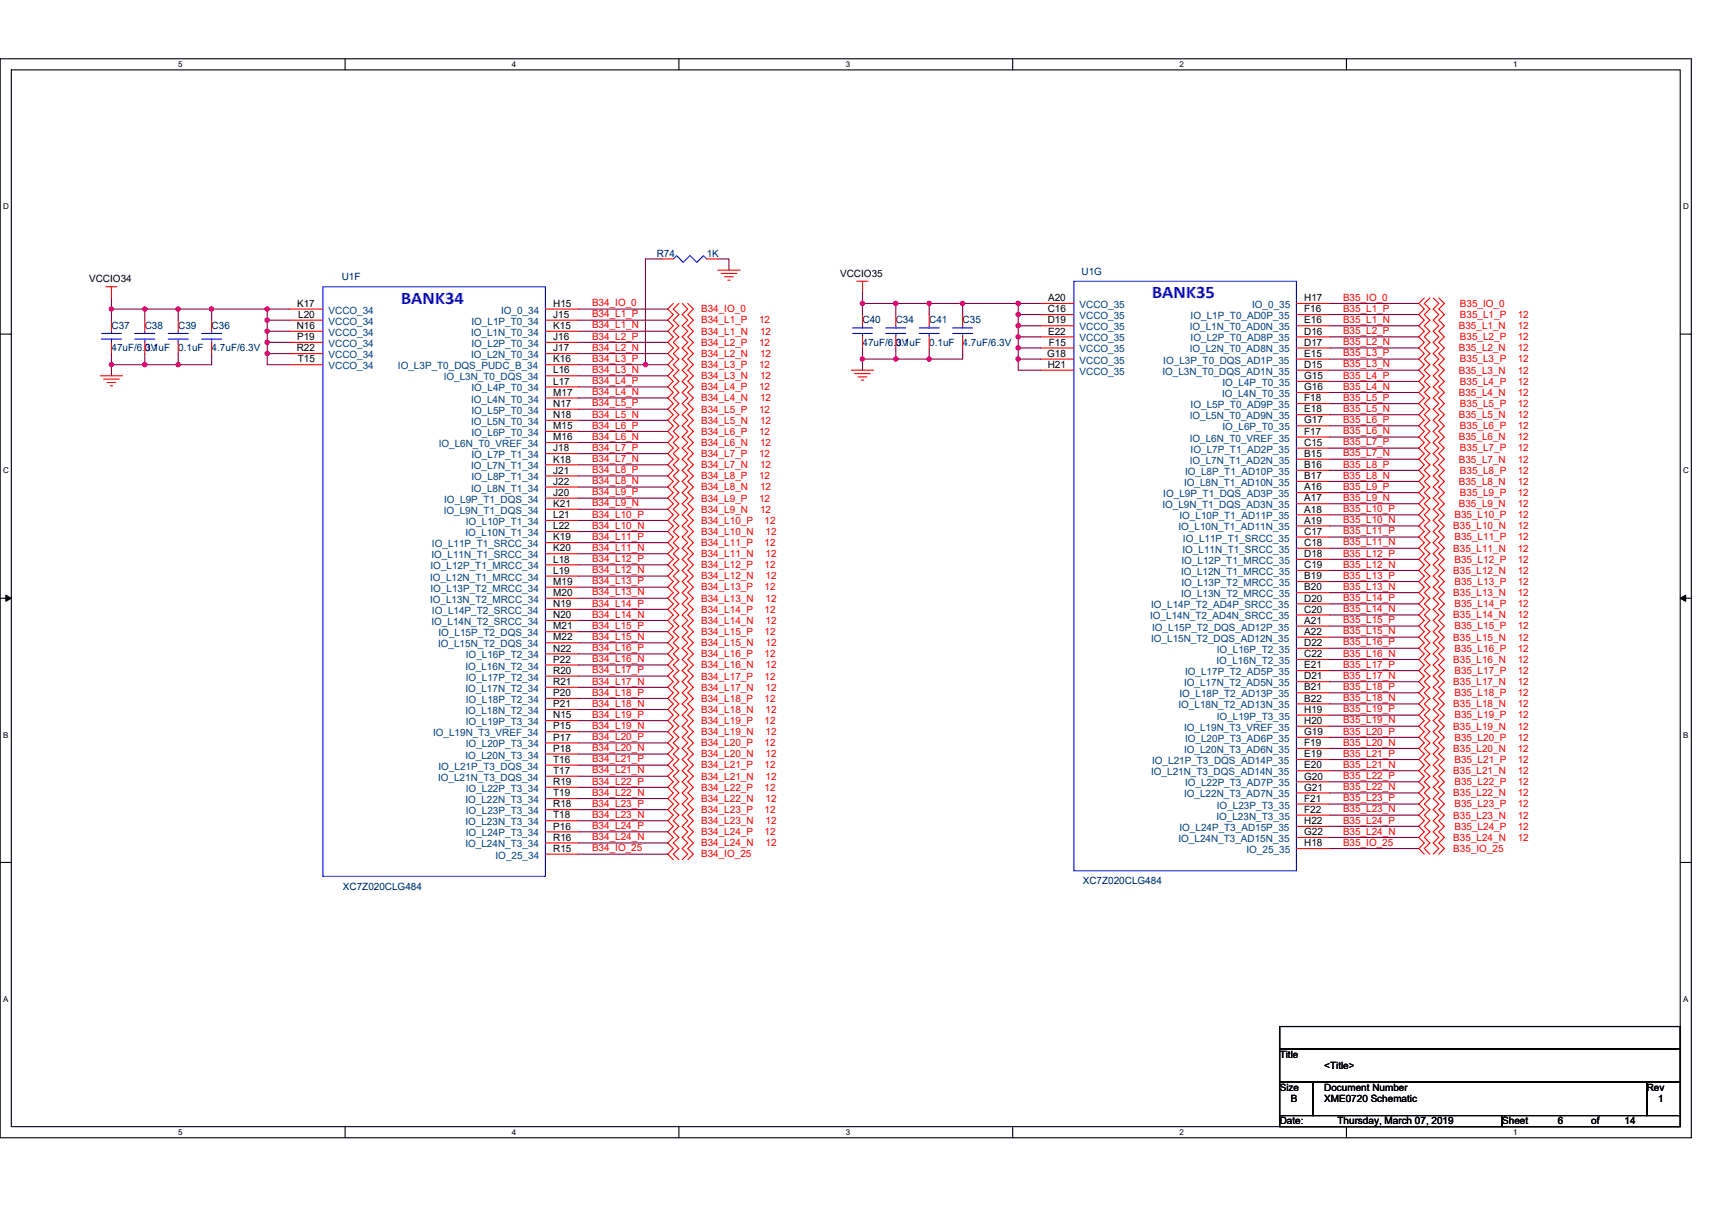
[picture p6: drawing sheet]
<svg xmlns="http://www.w3.org/2000/svg" width="297mm" height="210mm" viewBox="0 0 297 210" stroke-linecap="round" stroke-linejoin="round" font-family="sans-serif">
<defs><g id="words">
<g font-size="3.1" fill="#00f">
<text x="69.5" y="52.7">BANK34</text>
<text x="199.8" y="51.7">BANK35</text>
</g>
<g font-size="1.7" fill="#000080">
<text x="113.9" y="44.6">R74</text>
<text x="122.6" y="44.6">1K</text>
<text x="187.7" y="47.6">U1G</text>
<text x="59.3" y="48.6">U1F</text>
<text x="19.3" y="57.1">C37</text>
<text x="25.1" y="57.1">C38</text>
<text x="30.9" y="57.1">C39</text>
<text x="36.7" y="57.1">C36</text>
<text x="149.6" y="56.1">C40</text>
<text x="155.4" y="56.1">C34</text>
<text x="161.2" y="56.1">C41</text>
<text x="167" y="56.1">C35</text>
<text x="19.3" y="61">47uF/6.3V</text>
<text x="25.1" y="61">0.1uF</text>
<text x="30.9" y="61">0.1uF</text>
<text x="36.7" y="61">4.7uF/6.3V</text>
<text x="149.6" y="60">47uF/6.3V</text>
<text x="155.4" y="60">0.1uF</text>
<text x="161.2" y="60">0.1uF</text>
<text x="167" y="60">4.7uF/6.3V</text>
<text x="59.5" y="154.4">XC7Z020CLG484</text>
<text x="187.9" y="153.4">XC7Z020CLG484</text>
</g>
<g font-size="1.7">
<text x="15.5" y="49">VCCIO34</text>
<text x="51.6" y="53.2">K17</text>
<text x="96" y="53.2">H15</text>
<text x="145.8" y="48">VCCIO35</text>
<text x="181.9" y="52.3">A20</text>
<text x="226.3" y="52.3">H17</text>
<text x="51.5" y="57.1">N16</text>
<text x="51.6" y="59">P19</text>
<text x="51.7" y="55.2">L20</text>
<text x="96" y="55.2">J15</text>
<text x="96" y="59">J16</text>
<text x="96" y="57.1">K15</text>
<text x="181.8" y="54.2">C16</text>
<text x="181.8" y="56.1">D19</text>
<text x="181.9" y="58.1">E22</text>
<text x="182" y="60">F15</text>
<text x="226.3" y="54.2">F16</text>
<text x="226.3" y="56.1">E16</text>
<text x="226.3" y="58.1">D16</text>
<text x="226.3" y="60">D17</text>
<text x="51.5" y="61">R22</text>
<text x="51.7" y="62.9">T15</text>
<text x="96" y="62.9">K16</text>
<text x="96" y="64.8">L16</text>
<text x="96" y="61">J17</text>
<text x="181.7" y="61.9">G18</text>
<text x="181.8" y="63.8">H21</text>
<text x="226.3" y="63.8">D15</text>
<text x="226.3" y="61.9">E15</text>
<text x="226.3" y="65.8">G15</text>
<text x="96" y="66.7">L17</text>
<text x="96" y="70.6">N17</text>
<text x="96" y="68.7">M17</text>
<text x="226.3" y="69.6">F18</text>
<text x="226.3" y="71.6">E18</text>
<text x="226.3" y="67.7">G16</text>
<text x="96" y="74.5">M15</text>
<text x="96" y="76.4">M16</text>
<text x="96" y="72.5">N18</text>
<text x="226.3" y="73.5">G17</text>
<text x="226.3" y="75.4">F17</text>
<text x="226.3" y="77.4">C15</text>
<text x="96" y="78.3">J18</text>
<text x="96" y="82.2">J21</text>
<text x="96" y="80.3">K18</text>
<text x="226.3" y="81.2">B16</text>
<text x="226.3" y="83.1">B17</text>
<text x="226.3" y="79.3">B15</text>
<text x="96" y="86">J20</text>
<text x="96" y="88">K21</text>
<text x="96" y="84.1">J22</text>
<text x="96" y="89.9">L21</text>
<text x="226.3" y="87">A17</text>
<text x="226.3" y="85.1">A16</text>
<text x="226.3" y="88.9">A18</text>
<text x="96" y="95.7">K20</text>
<text x="96" y="91.8">L22</text>
<text x="96" y="93.8">K19</text>
<text x="226.3" y="94.7">C18</text>
<text x="226.3" y="92.8">C17</text>
<text x="226.3" y="90.9">A19</text>
<text x="96" y="97.6">L18</text>
<text x="96" y="101.5">M19</text>
<text x="96" y="99.6">L19</text>
<text x="226.3" y="96.7">D18</text>
<text x="226.3" y="100.5">B19</text>
<text x="226.3" y="98.6">C19</text>
<text x="96" y="107.3">N20</text>
<text x="96" y="105.3">N19</text>
<text x="96" y="103.4">M20</text>
<text x="226.3" y="104.4">D20</text>
<text x="226.3" y="106.3">C20</text>
<text x="226.3" y="102.4">B20</text>
<text x="96" y="111.1">M22</text>
<text x="96" y="109.2">M21</text>
<text x="96" y="113.1">N22</text>
<text x="226.3" y="108.2">A21</text>
<text x="226.3" y="110.2">A22</text>
<text x="226.3" y="112.1">D22</text>
<text x="96" y="115">P22</text>
<text x="96" y="118.9">R21</text>
<text x="96" y="116.9">R20</text>
<text x="226.3" y="116">E21</text>
<text x="226.3" y="117.9">D21</text>
<text x="226.3" y="114">C22</text>
<text x="226.3" y="119.8">B21</text>
<text x="96" y="122.7">P21</text>
<text x="96" y="120.8">P20</text>
<text x="96" y="124.7">N15</text>
<text x="226.3" y="125.6">H20</text>
<text x="226.3" y="121.8">B22</text>
<text x="226.3" y="123.7">H19</text>
<text x="96" y="126.6">P15</text>
<text x="96" y="130.5">P18</text>
<text x="96" y="128.5">P17</text>
<text x="226.3" y="127.6">G19</text>
<text x="226.3" y="129.5">F19</text>
<text x="226.3" y="131.4">E19</text>
<text x="96" y="134.3">T17</text>
<text x="96" y="132.4">T16</text>
<text x="96" y="136.2">R19</text>
<text x="226.3" y="135.3">G20</text>
<text x="226.3" y="137.2">G21</text>
<text x="226.3" y="133.4">E20</text>
<text x="96" y="138.2">T19</text>
<text x="96" y="142">T18</text>
<text x="96" y="140.1">R18</text>
<text x="96" y="144">P16</text>
<text x="226.3" y="141.1">F22</text>
<text x="226.3" y="143">H22</text>
<text x="226.3" y="139.1">F21</text>
<text x="96" y="145.9">R16</text>
<text x="96" y="147.8">R15</text>
<text x="226.3" y="144.9">G22</text>
<text x="226.3" y="146.9">H18</text>
<text x="222" y="183.6">Title</text>
<text x="229.8" y="185.5">&lt;Title&gt;</text>
<text x="222" y="189.3">Size</text>
<text x="224" y="191.3">B</text>
<text x="229.8" y="189.3">Document Number</text>
<text x="229.8" y="191.3">XME0720 Schematic</text>
<text x="285.7" y="189.3">Rev</text>
<text x="287.7" y="191.3">1</text>
<text x="222" y="195.1">Date:</text>
<text x="232.1" y="195.1">Thursday, March 07, 2019</text>
<text x="260.6" y="195.1">Sheet</text>
<text x="270.3" y="195.1">6</text>
<text x="276.1" y="195.1">of</text>
<text x="281.9" y="195.1">14</text>
</g>
<g font-size="1.7" fill="#f00">
<text x="102.7" y="53.1">B34_IO_0</text>
<text x="233" y="52.2">B35_IO_0</text>
<text x="253.3" y="53.3">B35_IO_0</text>
<text x="102.7" y="55.1">B34_L1_P</text>
<text x="102.7" y="57">B34_L1_N</text>
<text x="102.7" y="58.9">B34_L2_P</text>
<text x="121.6" y="56.1">B34_L1_P</text>
<text x="121.6" y="58.1">B34_L1_N</text>
<text x="121.6" y="54.2">B34_IO_0</text>
<text x="131.7" y="56.1">12</text>
<text x="131.9" y="58.1">12</text>
<text x="233" y="54.1">B35_L1_P</text>
<text x="233" y="56">B35_L1_N</text>
<text x="233" y="58">B35_L2_P</text>
<text x="233" y="59.9">B35_L2_N</text>
<text x="253.1" y="57.1">B35_L1_N</text>
<text x="253.3" y="55.2">B35_L1_P</text>
<text x="253.3" y="59">B35_L2_P</text>
<text x="263.3" y="57.1">12</text>
<text x="263.3" y="55.2">12</text>
<text x="263.3" y="59">12</text>
<text x="102.7" y="60.9">B34_L2_N</text>
<text x="102.7" y="62.8">B34_L3_P</text>
<text x="102.7" y="64.7">B34_L3_N</text>
<text x="121.6" y="60">B34_L2_P</text>
<text x="121.6" y="61.9">B34_L2_N</text>
<text x="121.6" y="63.9">B34_L3_P</text>
<text x="121.6" y="65.8">B34_L3_N</text>
<text x="131.7" y="60">12</text>
<text x="131.7" y="63.9">12</text>
<text x="131.9" y="61.9">12</text>
<text x="131.9" y="65.8">12</text>
<text x="233" y="61.8">B35_L3_P</text>
<text x="233" y="63.8">B35_L3_N</text>
<text x="233" y="65.7">B35_L4_P</text>
<text x="253.1" y="64.8">B35_L3_N</text>
<text x="253.1" y="61">B35_L2_N</text>
<text x="253.3" y="62.9">B35_L3_P</text>
<text x="263.3" y="64.8">12</text>
<text x="263.3" y="61">12</text>
<text x="263.3" y="62.9">12</text>
<text x="102.7" y="66.7">B34_L4_P</text>
<text x="102.7" y="68.6">B34_L4_N</text>
<text x="102.7" y="70.5">B34_L5_P</text>
<text x="121.6" y="67.7">B34_L4_P</text>
<text x="121.6" y="69.7">B34_L4_N</text>
<text x="121.6" y="71.6">B34_L5_P</text>
<text x="131.7" y="67.7">12</text>
<text x="131.7" y="71.6">12</text>
<text x="131.9" y="69.7">12</text>
<text x="233" y="67.6">B35_L4_N</text>
<text x="233" y="69.6">B35_L5_P</text>
<text x="233" y="71.5">B35_L5_N</text>
<text x="253.1" y="68.7">B35_L4_N</text>
<text x="253.3" y="66.8">B35_L4_P</text>
<text x="253.3" y="70.6">B35_L5_P</text>
<text x="263.3" y="68.7">12</text>
<text x="263.3" y="66.8">12</text>
<text x="263.3" y="70.6">12</text>
<text x="102.7" y="72.5">B34_L5_N</text>
<text x="102.7" y="74.4">B34_L6_P</text>
<text x="102.7" y="76.3">B34_L6_N</text>
<text x="121.6" y="73.5">B34_L5_N</text>
<text x="121.6" y="75.4">B34_L6_P</text>
<text x="121.6" y="77.4">B34_L6_N</text>
<text x="131.7" y="75.4">12</text>
<text x="131.9" y="73.5">12</text>
<text x="131.9" y="77.4">12</text>
<text x="233" y="73.4">B35_L6_P</text>
<text x="233" y="75.4">B35_L6_N</text>
<text x="233" y="77.3">B35_L7_P</text>
<text x="253.1" y="72.6">B35_L5_N</text>
<text x="253.1" y="76.4">B35_L6_N</text>
<text x="253.3" y="74.5">B35_L6_P</text>
<text x="263.3" y="72.6">12</text>
<text x="263.3" y="76.4">12</text>
<text x="263.3" y="74.5">12</text>
<text x="102.7" y="78.2">B34_L7_P</text>
<text x="102.7" y="80.2">B34_L7_N</text>
<text x="102.7" y="82.1">B34_L8_P</text>
<text x="121.6" y="79.3">B34_L7_P</text>
<text x="121.6" y="81.2">B34_L7_N</text>
<text x="121.6" y="83.2">B34_L8_P</text>
<text x="131.7" y="79.3">12</text>
<text x="131.7" y="83.2">12</text>
<text x="131.9" y="81.2">12</text>
<text x="233" y="79.2">B35_L7_N</text>
<text x="233" y="81.1">B35_L8_P</text>
<text x="233" y="83.1">B35_L8_N</text>
<text x="253.1" y="80.3">B35_L7_N</text>
<text x="253.3" y="78.3">B35_L7_P</text>
<text x="253.3" y="82.2">B35_L8_P</text>
<text x="263.3" y="80.3">12</text>
<text x="263.3" y="78.3">12</text>
<text x="263.3" y="82.2">12</text>
<text x="102.7" y="84">B34_L8_N</text>
<text x="102.7" y="86">B34_L9_P</text>
<text x="102.7" y="87.9">B34_L9_N</text>
<text x="102.7" y="89.8">B34_L10_P</text>
<text x="121.6" y="85.1">B34_L8_N</text>
<text x="121.6" y="87">B34_L9_P</text>
<text x="121.6" y="89">B34_L9_N</text>
<text x="131.7" y="87">12</text>
<text x="131.9" y="85.1">12</text>
<text x="131.9" y="89">12</text>
<text x="233" y="85">B35_L9_P</text>
<text x="233" y="86.9">B35_L9_N</text>
<text x="233" y="88.9">B35_L10_P</text>
<text x="252.3" y="89.9">B35_L10_P</text>
<text x="253.1" y="84.1">B35_L8_N</text>
<text x="253.1" y="88">B35_L9_N</text>
<text x="253.3" y="86.1">B35_L9_P</text>
<text x="263.3" y="89.9">12</text>
<text x="263.3" y="84.1">12</text>
<text x="263.3" y="88">12</text>
<text x="263.3" y="86.1">12</text>
<text x="102.7" y="91.8">B34_L10_N</text>
<text x="102.7" y="93.7">B34_L11_P</text>
<text x="102.7" y="95.6">B34_L11_N</text>
<text x="121.6" y="90.9">B34_L10_P</text>
<text x="121.6" y="92.8">B34_L10_N</text>
<text x="121.6" y="94.7">B34_L11_P</text>
<text x="132.6" y="90.9">12</text>
<text x="132.6" y="94.7">12</text>
<text x="132.8" y="92.8">12</text>
<text x="233" y="90.8">B35_L10_N</text>
<text x="233" y="92.7">B35_L11_P</text>
<text x="233" y="94.7">B35_L11_N</text>
<text x="252.2" y="91.9">B35_L10_N</text>
<text x="252.2" y="95.7">B35_L11_N</text>
<text x="252.3" y="93.8">B35_L11_P</text>
<text x="263.3" y="91.9">12</text>
<text x="263.3" y="95.7">12</text>
<text x="263.3" y="93.8">12</text>
<text x="102.7" y="97.5">B34_L12_P</text>
<text x="102.7" y="99.5">B34_L12_N</text>
<text x="102.7" y="101.4">B34_L13_P</text>
<text x="121.6" y="96.7">B34_L11_N</text>
<text x="121.6" y="98.6">B34_L12_P</text>
<text x="121.6" y="100.5">B34_L12_N</text>
<text x="132.6" y="98.6">12</text>
<text x="132.8" y="96.7">12</text>
<text x="132.8" y="100.5">12</text>
<text x="233" y="96.6">B35_L12_P</text>
<text x="233" y="98.5">B35_L12_N</text>
<text x="233" y="100.4">B35_L13_P</text>
<text x="252.2" y="99.6">B35_L12_N</text>
<text x="252.3" y="97.6">B35_L12_P</text>
<text x="252.3" y="101.5">B35_L13_P</text>
<text x="263.3" y="99.6">12</text>
<text x="263.3" y="97.6">12</text>
<text x="263.3" y="101.5">12</text>
<text x="102.7" y="103.3">B34_L13_N</text>
<text x="102.7" y="105.3">B34_L14_P</text>
<text x="102.7" y="107.2">B34_L14_N</text>
<text x="121.6" y="102.5">B34_L13_P</text>
<text x="121.6" y="104.4">B34_L13_N</text>
<text x="121.6" y="106.3">B34_L14_P</text>
<text x="132.6" y="102.5">12</text>
<text x="132.6" y="106.3">12</text>
<text x="132.8" y="104.4">12</text>
<text x="233" y="102.4">B35_L13_N</text>
<text x="233" y="104.3">B35_L14_P</text>
<text x="233" y="106.2">B35_L14_N</text>
<text x="252.2" y="103.4">B35_L13_N</text>
<text x="252.2" y="107.3">B35_L14_N</text>
<text x="252.3" y="105.4">B35_L14_P</text>
<text x="263.3" y="103.4">12</text>
<text x="263.3" y="107.3">12</text>
<text x="263.3" y="105.4">12</text>
<text x="102.7" y="109.1">B34_L15_P</text>
<text x="102.7" y="111.1">B34_L15_N</text>
<text x="102.7" y="113">B34_L16_P</text>
<text x="121.6" y="108.3">B34_L14_N</text>
<text x="121.6" y="110.2">B34_L15_P</text>
<text x="121.6" y="112.1">B34_L15_N</text>
<text x="132.6" y="110.2">12</text>
<text x="132.8" y="108.3">12</text>
<text x="132.8" y="112.1">12</text>
<text x="233" y="108.2">B35_L15_P</text>
<text x="233" y="110.1">B35_L15_N</text>
<text x="233" y="112">B35_L16_P</text>
<text x="233" y="114">B35_L16_N</text>
<text x="252.2" y="111.2">B35_L15_N</text>
<text x="252.3" y="113.1">B35_L16_P</text>
<text x="252.3" y="109.2">B35_L15_P</text>
<text x="263.3" y="111.2">12</text>
<text x="263.3" y="113.1">12</text>
<text x="263.3" y="109.2">12</text>
<text x="102.7" y="114.9">B34_L16_N</text>
<text x="102.7" y="116.8">B34_L17_P</text>
<text x="102.7" y="118.8">B34_L17_N</text>
<text x="121.6" y="114">B34_L16_P</text>
<text x="121.6" y="116">B34_L16_N</text>
<text x="121.6" y="117.9">B34_L17_P</text>
<text x="121.6" y="119.8">B34_L17_N</text>
<text x="132.6" y="114">12</text>
<text x="132.6" y="117.9">12</text>
<text x="132.8" y="116">12</text>
<text x="132.8" y="119.8">12</text>
<text x="233" y="115.9">B35_L17_P</text>
<text x="233" y="117.8">B35_L17_N</text>
<text x="233" y="119.7">B35_L18_P</text>
<text x="252.2" y="118.9">B35_L17_N</text>
<text x="252.2" y="115">B35_L16_N</text>
<text x="252.3" y="116.9">B35_L17_P</text>
<text x="263.3" y="118.9">12</text>
<text x="263.3" y="115">12</text>
<text x="263.3" y="116.9">12</text>
<text x="102.7" y="120.7">B34_L18_P</text>
<text x="102.7" y="122.6">B34_L18_N</text>
<text x="102.7" y="124.6">B34_L19_P</text>
<text x="121.6" y="121.8">B34_L18_P</text>
<text x="121.6" y="123.7">B34_L18_N</text>
<text x="121.6" y="125.6">B34_L19_P</text>
<text x="132.6" y="121.8">12</text>
<text x="132.6" y="125.6">12</text>
<text x="132.8" y="123.7">12</text>
<text x="233" y="121.7">B35_L18_N</text>
<text x="233" y="123.6">B35_L19_P</text>
<text x="233" y="125.5">B35_L19_N</text>
<text x="252.2" y="122.7">B35_L18_N</text>
<text x="252.3" y="120.8">B35_L18_P</text>
<text x="252.3" y="124.7">B35_L19_P</text>
<text x="263.3" y="122.7">12</text>
<text x="263.3" y="120.8">12</text>
<text x="263.3" y="124.7">12</text>
<text x="102.7" y="126.5">B34_L19_N</text>
<text x="102.7" y="128.4">B34_L20_P</text>
<text x="102.7" y="130.4">B34_L20_N</text>
<text x="121.6" y="127.6">B34_L19_N</text>
<text x="121.6" y="129.5">B34_L20_P</text>
<text x="121.6" y="131.4">B34_L20_N</text>
<text x="132.6" y="129.5">12</text>
<text x="132.8" y="127.6">12</text>
<text x="132.8" y="131.4">12</text>
<text x="233" y="127.5">B35_L20_P</text>
<text x="233" y="129.4">B35_L20_N</text>
<text x="233" y="131.3">B35_L21_P</text>
<text x="252.2" y="126.6">B35_L19_N</text>
<text x="252.2" y="130.5">B35_L20_N</text>
<text x="252.3" y="128.5">B35_L20_P</text>
<text x="263.3" y="126.6">12</text>
<text x="263.3" y="130.5">12</text>
<text x="263.3" y="128.5">12</text>
<text x="102.7" y="132.3">B34_L21_P</text>
<text x="102.7" y="134.2">B34_L21_N</text>
<text x="102.7" y="136.1">B34_L22_P</text>
<text x="121.6" y="133.3">B34_L21_P</text>
<text x="121.6" y="135.3">B34_L21_N</text>
<text x="121.6" y="137.2">B34_L22_P</text>
<text x="132.6" y="133.3">12</text>
<text x="132.6" y="137.2">12</text>
<text x="132.8" y="135.3">12</text>
<text x="233" y="133.3">B35_L21_N</text>
<text x="233" y="135.2">B35_L22_P</text>
<text x="233" y="137.1">B35_L22_N</text>
<text x="252.2" y="134.3">B35_L21_N</text>
<text x="252.3" y="132.4">B35_L21_P</text>
<text x="252.3" y="136.2">B35_L22_P</text>
<text x="263.3" y="134.3">12</text>
<text x="263.3" y="132.4">12</text>
<text x="263.3" y="136.2">12</text>
<text x="102.7" y="138.1">B34_L22_N</text>
<text x="102.7" y="140">B34_L23_P</text>
<text x="102.7" y="141.9">B34_L23_N</text>
<text x="102.7" y="143.9">B34_L24_P</text>
<text x="121.6" y="139.1">B34_L22_N</text>
<text x="121.6" y="141.1">B34_L23_P</text>
<text x="121.6" y="143">B34_L23_N</text>
<text x="132.6" y="141.1">12</text>
<text x="132.8" y="139.1">12</text>
<text x="132.8" y="143">12</text>
<text x="233" y="139">B35_L23_P</text>
<text x="233" y="141">B35_L23_N</text>
<text x="233" y="142.9">B35_L24_P</text>
<text x="252.2" y="138.2">B35_L22_N</text>
<text x="252.2" y="142">B35_L23_N</text>
<text x="252.3" y="140.1">B35_L23_P</text>
<text x="252.3" y="144">B35_L24_P</text>
<text x="263.3" y="138.2">12</text>
<text x="263.3" y="142">12</text>
<text x="263.3" y="140.1">12</text>
<text x="263.3" y="144">12</text>
<text x="102.7" y="145.8">B34_L24_N</text>
<text x="102.7" y="147.7">B34_IO_25</text>
<text x="121.6" y="144.9">B34_L24_P</text>
<text x="121.6" y="146.9">B34_L24_N</text>
<text x="121.6" y="148.8">B34_IO_25</text>
<text x="132.6" y="144.9">12</text>
<text x="132.8" y="146.9">12</text>
<text x="233" y="144.8">B35_L24_N</text>
<text x="233" y="146.8">B35_IO_25</text>
<text x="252.2" y="145.9">B35_L24_N</text>
<text x="252.2" y="147.8">B35_IO_25</text>
<text x="263.3" y="145.9">12</text>
</g>
<g font-size="1.7" fill="#004080">
<text x="187.3" y="53.4">VCCO_35</text>
<text x="217.3" y="53.4">IO_0_35</text>
<text x="57" y="54.4">VCCO_34</text>
<text x="57" y="56.3">VCCO_34</text>
<text x="57" y="58.3">VCCO_34</text>
<text x="81.7" y="58.3">IO_L1N_T0_34</text>
<text x="81.8" y="56.3">IO_L1P_T0_34</text>
<text x="86.9" y="54.4">IO_0_34</text>
<text x="187.3" y="55.4">VCCO_35</text>
<text x="187.3" y="57.3">VCCO_35</text>
<text x="187.3" y="59.2">VCCO_35</text>
<text x="206.4" y="57.3">IO_L1N_T0_AD0N_35</text>
<text x="206.6" y="55.4">IO_L1P_T0_AD0P_35</text>
<text x="206.6" y="59.2">IO_L2P_T0_AD8P_35</text>
<text x="57" y="60.2">VCCO_34</text>
<text x="57" y="62.1">VCCO_34</text>
<text x="57" y="64.1">VCCO_34</text>
<text x="69" y="64.1">IO_L3P_T0_DQS_PUDC_B_34</text>
<text x="77" y="66">IO_L3N_T0_DQS_34</text>
<text x="81.7" y="62.1">IO_L2N_T0_34</text>
<text x="81.8" y="60.2">IO_L2P_T0_34</text>
<text x="187.3" y="61.2">VCCO_35</text>
<text x="187.3" y="63.1">VCCO_35</text>
<text x="187.3" y="65">VCCO_35</text>
<text x="201.7" y="65">IO_L3N_T0_DQS_AD1N_35</text>
<text x="201.8" y="63.1">IO_L3P_T0_DQS_AD1P_35</text>
<text x="206.4" y="61.2">IO_L2N_T0_AD8N_35</text>
<text x="81.7" y="69.8">IO_L4N_T0_34</text>
<text x="81.8" y="67.9">IO_L4P_T0_34</text>
<text x="81.8" y="71.8">IO_L5P_T0_34</text>
<text x="206.6" y="70.8">IO_L5P_T0_AD9P_35</text>
<text x="212" y="68.9">IO_L4N_T0_35</text>
<text x="212.1" y="67">IO_L4P_T0_35</text>
<text x="76.1" y="77.6">IO_L6N_T0_VREF_34</text>
<text x="81.7" y="73.7">IO_L5N_T0_34</text>
<text x="81.8" y="75.6">IO_L6P_T0_34</text>
<text x="206.4" y="72.7">IO_L5N_T0_AD9N_35</text>
<text x="206.4" y="76.6">IO_L6N_T0_VREF_35</text>
<text x="212.1" y="74.7">IO_L6P_T0_35</text>
<text x="81.7" y="81.4">IO_L7N_T1_34</text>
<text x="81.8" y="79.5">IO_L7P_T1_34</text>
<text x="81.8" y="83.4">IO_L8P_T1_34</text>
<text x="205.6" y="82.4">IO_L8P_T1_AD10P_35</text>
<text x="206.4" y="80.5">IO_L7N_T1_AD2N_35</text>
<text x="206.6" y="78.5">IO_L7P_T1_AD2P_35</text>
<text x="77" y="89.2">IO_L9N_T1_DQS_34</text>
<text x="77.1" y="87.2">IO_L9P_T1_DQS_34</text>
<text x="81.7" y="85.3">IO_L8N_T1_34</text>
<text x="201.7" y="88.2">IO_L9N_T1_DQS_AD3N_35</text>
<text x="201.8" y="86.3">IO_L9P_T1_DQS_AD3P_35</text>
<text x="205.4" y="84.3">IO_L8N_T1_AD10N_35</text>
<text x="74.9" y="95">IO_L11P_T1_SRCC_34</text>
<text x="80.7" y="93">IO_L10N_T1_34</text>
<text x="80.8" y="91.1">IO_L10P_T1_34</text>
<text x="204.5" y="92.1">IO_L10N_T1_AD11N_35</text>
<text x="204.6" y="90.1">IO_L10P_T1_AD11P_35</text>
<text x="205.2" y="95.9">IO_L11N_T1_SRCC_35</text>
<text x="205.2" y="94">IO_L11P_T1_SRCC_35</text>
<text x="74.6" y="100.8">IO_L12N_T1_MRCC_34</text>
<text x="74.7" y="98.8">IO_L12P_T1_MRCC_34</text>
<text x="74.9" y="96.9">IO_L11N_T1_SRCC_34</text>
<text x="204.9" y="99.8">IO_L12N_T1_MRCC_35</text>
<text x="205" y="97.9">IO_L12P_T1_MRCC_35</text>
<text x="205" y="101.7">IO_L13P_T2_MRCC_35</text>
<text x="74.6" y="104.6">IO_L13N_T2_MRCC_34</text>
<text x="74.7" y="102.7">IO_L13P_T2_MRCC_34</text>
<text x="74.9" y="106.5">IO_L14P_T2_SRCC_34</text>
<text x="199.6" y="107.5">IO_L14N_T2_AD4N_SRCC_35</text>
<text x="199.7" y="105.6">IO_L14P_T2_AD4P_SRCC_35</text>
<text x="204.9" y="103.6">IO_L13N_T2_MRCC_35</text>
<text x="74.9" y="108.5">IO_L14N_T2_SRCC_34</text>
<text x="76" y="112.3">IO_L15N_T2_DQS_34</text>
<text x="76.1" y="110.4">IO_L15P_T2_DQS_34</text>
<text x="199.7" y="111.4">IO_L15N_T2_DQS_AD12N_35</text>
<text x="199.9" y="109.4">IO_L15P_T2_DQS_AD12P_35</text>
<text x="211.1" y="113.3">IO_L16P_T2_35</text>
<text x="80.7" y="116.2">IO_L16N_T2_34</text>
<text x="80.8" y="114.3">IO_L16P_T2_34</text>
<text x="80.8" y="118.1">IO_L17P_T2_34</text>
<text x="205.4" y="119.1">IO_L17N_T2_AD5N_35</text>
<text x="205.6" y="117.2">IO_L17P_T2_AD5P_35</text>
<text x="211" y="115.2">IO_L16N_T2_35</text>
<text x="80.7" y="120.1">IO_L17N_T2_34</text>
<text x="80.7" y="123.9">IO_L18N_T2_34</text>
<text x="80.8" y="122">IO_L18P_T2_34</text>
<text x="80.8" y="125.8">IO_L19P_T3_34</text>
<text x="204.5" y="122.9">IO_L18N_T2_AD13N_35</text>
<text x="204.6" y="121">IO_L18P_T2_AD13P_35</text>
<text x="211.1" y="124.9">IO_L19P_T3_35</text>
<text x="75.1" y="127.8">IO_L19N_T3_VREF_34</text>
<text x="80.7" y="131.6">IO_L20N_T3_34</text>
<text x="80.8" y="129.7">IO_L20P_T3_34</text>
<text x="205.4" y="126.8">IO_L19N_T3_VREF_35</text>
<text x="205.4" y="130.7">IO_L20N_T3_AD6N_35</text>
<text x="205.6" y="128.7">IO_L20P_T3_AD6P_35</text>
<text x="76" y="135.5">IO_L21N_T3_DQS_34</text>
<text x="76.1" y="133.6">IO_L21P_T3_DQS_34</text>
<text x="80.8" y="137.4">IO_L22P_T3_34</text>
<text x="199.7" y="134.5">IO_L21N_T3_DQS_AD14N_35</text>
<text x="199.9" y="132.6">IO_L21P_T3_DQS_AD14P_35</text>
<text x="205.6" y="136.5">IO_L22P_T3_AD7P_35</text>
<text x="80.7" y="139.4">IO_L22N_T3_34</text>
<text x="80.7" y="143.2">IO_L23N_T3_34</text>
<text x="80.8" y="141.3">IO_L23P_T3_34</text>
<text x="205.4" y="138.4">IO_L22N_T3_AD7N_35</text>
<text x="211" y="142.2">IO_L23N_T3_35</text>
<text x="211.1" y="140.3">IO_L23P_T3_35</text>
<text x="80.7" y="147.1">IO_L24N_T3_34</text>
<text x="80.8" y="145.1">IO_L24P_T3_34</text>
<text x="86" y="149">IO_25_34</text>
<text x="204.5" y="146.1">IO_L24N_T3_AD15N_35</text>
<text x="204.6" y="144.2">IO_L24P_T3_AD15P_35</text>
<text x="216.3" y="148">IO_25_35</text>
</g>
<g font-size="1.4">
<text x="30.9" y="11.7">5</text>
<text x="88.8" y="11.7">4</text>
<text x="146.7" y="11.7">3</text>
<text x="204.7" y="11.7">2</text>
<text x="262.6" y="11.7">1</text>
<text x=".5" y="36.3">D</text>
<text x="292" y="36.3">D</text>
<text x=".5" y="82.1">C</text>
<text x="292" y="82.1">C</text>
<text x=".5" y="128">B</text>
<text x="292" y="128">B</text>
<text x=".5" y="173.8">A</text>
<text x="292" y="173.8">A</text>
<text x="30.9" y="197">5</text>
<text x="88.8" y="197">4</text>
<text x="146.7" y="197">3</text>
<text x="204.7" y="197">2</text>
<text x="262.6" y="197">1</text>
</g>
</g></defs>
<path d="M0 10.2h293.5v187.2h-293.5zM2 12.1h289.5v183.4h-289.5z" fill="none" stroke="#000" stroke-width=".19"/>
<g fill="#fff">
<path d="M30.9 10.4h.8v1.6h-.8z"/>
<path d="M30.9 195.7h.8v1.6h-.8z"/>
</g>
<path d="M59.9 10.2v1.9M59.9 195.5v1.9" fill="none" stroke="#000" stroke-width=".19"/>
<g fill="#fff">
<path d="M88.8 10.4h.8v1.6h-.8z"/>
<path d="M88.8 195.7h.8v1.6h-.8z"/>
</g>
<path d="M117.8 10.2v1.9M117.8 195.5v1.9" fill="none" stroke="#000" stroke-width=".19"/>
<g fill="#fff">
<path d="M146.7 10.4h.8v1.6h-.8z"/>
<path d="M146.7 195.7h.8v1.6h-.8z"/>
</g>
<path d="M175.7 10.2v1.9M175.7 195.5v1.9" fill="none" stroke="#000" stroke-width=".19"/>
<g fill="#fff">
<path d="M204.7 10.4h.7v1.6h-.7z"/>
<path d="M204.7 195.7h.7v1.6h-.7z"/>
</g>
<path d="M233.6 10.2v1.9M233.6 195.5v1.9" fill="none" stroke="#000" stroke-width=".19"/>
<g fill="#fff">
<path d="M262.6 10.4h.7v1.6h-.7z"/>
<path d="M262.6 195.7h.7v1.6h-.7z"/>
<path d="M.5 35.1h1v1.5h-1z"/>
<path d="M292 35.1h1v1.5h-1z"/>
<path d="M.5 80.9h1v1.5h-1z"/>
<path d="M292 80.9h1v1.5h-1z"/>
</g>
<path d="M0 58h2M291.5 58h2" fill="none" stroke="#000" stroke-width=".19"/>
<g fill="#fff">
<path d="M.5 126.7h.9v1.6h-.9z"/>
<path d="M292 126.7h.9v1.6h-.9z"/>
</g>
<path d="M0 103.8h2M291.5 103.8h2" fill="none" stroke="#000" stroke-width=".19"/>
<path d="M1 103.3l1 .5-1 .6zM291.5 103.8l1-.5v1.1z" fill="#000" stroke="#000" stroke-width=".17"/>
<g fill="#fff">
<path d="M.5 172.6h.9v1.5h-.9z"/>
<path d="M292 172.6h.9v1.5h-.9z"/>
</g>
<path d="M0 149.7h2M291.5 149.7h2M222 178.1h69.5v3.9h-69.5zM222 182h69.5v5.8h-69.5zM222 187.8h5.8v5.8h-5.8zM222 193.6h38.6v1.9h-38.6zM227.8 187.8h57.9v5.8h-57.9zM260.6 193.6h30.9v1.9h-30.9zM285.7 187.8h5.8v5.8h-5.8z" fill="none" stroke="#000" stroke-width=".19"/>
<g fill="none" stroke="#f00" stroke-width=".19">
<path d="M18.4 49.8h1.9M19.3 49.8v1.9M19.3 55.6v1.9M19.3 59.4v2M25.1 55.6v1.9M25.1 59.4v2M30.9 55.6v1.9M30.9 59.4v2M36.7 55.6v1.9M36.7 59.4v2M50.2 53.6h5.8M50.2 55.6h5.8"/>
<path d="M50.2 57.5h5.8M50.2 59.4h5.8M94.6 53.6h5.8M94.6 55.6h5.8M94.6 57.5h5.8M94.6 59.4h5.8M114.9 44.9h1.9M116.8 52.7l-.9 .9 .9 1-.9 1 .9 .9-.9 1 .9 1-.9 .9 .9 1-.9 1 .9 .9-.9 1 .9 .9-.9 1 .9 1-.9 .9 .9 1-.9 1 .9 .9-.9 1 .9 1-.9 .9 .9 1-.9 1 .9 .9-.9 1 .9 1-.9 .9 .9 1-.9 1 .9 .9-.9 1 .9 .9-.9 1 .9 1-.9 .9 .9 1-.9 1 .9 .9-.9 1 .9 1-.9 .9 .9 1-.9 1 .9 .9-.9 1 .9 1-.9 .9 .9 1-.9 1 .9 .9-.9 1 .9 .9-.9 1 .9 1-.9 .9 .9 1-.9 1 .9 .9-.9 1 .9 1-.9 .9 .9 1-.9 1 .9 .9-.9 1 .9 1-.9 .9 .9 1-.9 1 .9 .9-.9 1 .9 1-.9 .9 .9 1-.9 1 .9 .9-.9 1 .9 1-.9 .9 .9 1-.9 1 .9 .9-.9 1 .9 1-.9 .9 .9 1-.9 .9 .9 1-.9 1 .9 .9-.9 1 .9 1-.9 .9 .9 1-.9 1 .9 .9-.9 1 .9 1-.9 .9 .9 1M117.8 52.7l-1 .9 1 1-1 1 1 .9-1 1 1 1-1 .9 1 1-1 1 1 .9-1 1 1 .9-1 1 1 1-1 .9 1 1-1 1 1 .9-1 1 1 1-1 .9 1 1-1 1 1 .9-1 1 1 1-1 .9 1 1-1 1 1 .9-1 1 1 .9-1 1 1 1-1 .9 1 1-1 1 1 .9-1 1 1 1-1 .9 1 1-1 1 1 .9-1 1 1 1-1 .9 1 1-1 1 1 .9-1 1 1 .9-1 1 1 1-1 .9 1 1-1 1 1 .9-1 1 1 1-1 .9 1 1-1 1 1 .9-1 1 1 1-1 .9 1 1-1 1 1 .9-1 1 1 1-1 .9 1 1-1 1 1 .9-1 1 1 1-1 .9 1 1-1 1 1 .9-1 1 1 1-1 .9 1 1-1 .9 1 1-1 1 1 .9-1 1 1 1-1 .9 1 1-1 1 1 .9-1 1 1 1-1 .9 1 1M118.4 52.7l.9 .9-.9 1 .9 1-.9 .9 .9 1-.9 1 .9 .9-.9 1 .9 1-.9 .9 .9 1-.9 .9 .9 1-.9 1 .9 .9-.9 1 .9 1-.9 .9 .9 1-.9 1 .9 .9-.9 1 .9 1-.9 .9 .9 1-.9 1 .9 .9-.9 1 .9 1-.9 .9 .9 1-.9 .9 .9 1-.9 1 .9 .9-.9 1 .9 1-.9 .9 .9 1-.9 1 .9 .9-.9 1 .9 1-.9 .9 .9 1-.9 1 .9 .9-.9 1 .9 1-.9 .9 .9 1-.9 .9 .9 1-.9 1 .9 .9-.9 1 .9 1-.9 .9 .9 1-.9 1 .9 .9-.9 1 .9 1-.9 .9 .9 1-.9 1 .9 .9-.9 1 .9 1-.9 .9 .9 1-.9 1 .9 .9-.9 1 .9 1-.9 .9 .9 1-.9 1 .9 .9-.9 1 .9 1-.9 .9 .9 1-.9 1 .9 .9-.9 1 .9 .9-.9 1 .9 1-.9 .9 .9 1-.9 1 .9 .9-.9 1 .9 1-.9 .9 .9 1-.9 1 .9 .9-.9 1M119.3 52.7l1 .9-1 1 1 1-1 .9 1 1-1 1 1 .9-1 1 1 1-1 .9 1 1-1 .9 1 1-1 1 1 .9-1 1 1 1-1 .9 1 1-1 1 1 .9-1 1 1 1-1 .9 1 1-1 1 1 .9-1 1 1 1-1 .9 1 1-1 .9 1 1-1 1 1 .9-1 1 1 1-1 .9 1 1-1 1 1 .9-1 1 1 1-1 .9 1 1-1 1 1 .9-1 1 1 1-1 .9 1 1-1 .9 1 1-1 1 1 .9-1 1 1 1-1 .9 1 1-1 1 1 .9-1 1 1 1-1 .9 1 1-1 1 1 .9-1 1 1 1-1 .9 1 1-1 1 1 .9-1 1 1 1-1 .9 1 1-1 1 1 .9-1 1 1 1-1 .9 1 1-1 1 1 .9-1 1 1 .9-1 1 1 1-1 .9 1 1-1 1 1 .9-1 1 1 1-1 .9 1 1-1 1 1 .9-1 1M122.6 44.9h1.9"/>
<path d="M124.5 46.9h3.9M125.1 47.5h2.7M125.7 48h1.6M126.3 48.6h.4M148.7 48.8h1.9M149.6 48.8v1.9M149.6 54.6v1.9M149.6 58.5v1.9M155.4 54.6v1.9M155.4 58.5v1.9M161.2 54.6v1.9M161.2 58.5v1.9"/>
<path d="M167 54.6v1.9M167 58.5v1.9M180.5 52.7h5.8M180.5 54.6h5.8M180.5 56.5h5.8M180.5 58.5h5.8M224.9 52.7h5.8M224.9 54.6h5.8M224.9 56.5h5.8M224.9 58.5h5.8M247.1 51.7l-.9 1 .9 .9-.9 1 .9 1-.9 .9 .9 1-.9 1 .9 .9-.9 1 .9 1-.9 .9 .9 1-.9 .9 .9 1-.9 1 .9 .9-.9 1 .9 1-.9 .9 .9 1-.9 1 .9 .9-.9 1 .9 1-.9 .9 .9 1-.9 1 .9 .9-.9 1 .9 1-.9 .9 .9 1-.9 .9 .9 1-.9 1 .9 .9-.9 1 .9 1-.9 .9 .9 1-.9 1 .9 .9-.9 1 .9 1-.9 .9 .9 1-.9 1 .9 .9-.9 1 .9 1-.9 .9 .9 1-.9 .9 .9 1-.9 1 .9 .9-.9 1 .9 1-.9 .9 .9 1-.9 1 .9 .9-.9 1 .9 1-.9 .9 .9 1-.9 1 .9 .9-.9 1 .9 1-.9 .9 .9 1-.9 1 .9 .9-.9 1 .9 1-.9 .9 .9 1-.9 1 .9 .9-.9 1 .9 1-.9 .9 .9 1-.9 1 .9 .9-.9 1 .9 .9-.9 1 .9 1-.9 .9 .9 1-.9 1 .9 .9-.9 1 .9 1-.9 .9 .9 1-.9 1 .9 .9M248.1 51.7l-1 1 1 .9-1 1 1 1-1 .9 1 1-1 1 1 .9-1 1 1 1-1 .9 1 1-1 .9 1 1-1 1 1 .9-1 1 1 1-1 .9 1 1-1 1 1 .9-1 1 1 1-1 .9 1 1-1 1 1 .9-1 1 1 1-1 .9 1 1-1 .9 1 1-1 1 1 .9-1 1 1 1-1 .9 1 1-1 1 1 .9-1 1 1 1-1 .9 1 1-1 1 1 .9-1 1 1 1-1 .9 1 1-1 .9 1 1-1 1 1 .9-1 1 1 1-1 .9 1 1-1 1 1 .9-1 1 1 1-1 .9 1 1-1 1 1 .9-1 1 1 1-1 .9 1 1-1 1 1 .9-1 1 1 1-1 .9 1 1-1 1 1 .9-1 1 1 1-1 .9 1 1-1 1 1 .9-1 1 1 .9-1 1 1 1-1 .9 1 1-1 1 1 .9-1 1 1 1-1 .9 1 1-1 1 1 .9"/>
<path d="M248.7 51.7l.9 1-.9 .9 .9 1-.9 1 .9 .9-.9 1 .9 1-.9 .9 .9 1-.9 1 .9 .9-.9 1 .9 .9-.9 1 .9 1-.9 .9 .9 1-.9 1 .9 .9-.9 1 .9 1-.9 .9 .9 1-.9 1 .9 .9-.9 1 .9 1-.9 .9 .9 1-.9 1 .9 .9-.9 1 .9 .9-.9 1 .9 1-.9 .9 .9 1-.9 1 .9 .9-.9 1 .9 1-.9 .9 .9 1-.9 1 .9 .9-.9 1 .9 1-.9 .9 .9 1-.9 1 .9 .9-.9 1 .9 .9-.9 1 .9 1-.9 .9 .9 1-.9 1 .9 .9-.9 1 .9 1-.9 .9 .9 1-.9 1 .9 .9-.9 1 .9 1-.9 .9 .9 1-.9 1 .9 .9-.9 1 .9 1-.9 .9 .9 1-.9 1 .9 .9-.9 1 .9 1-.9 .9 .9 1-.9 1 .9 .9-.9 1 .9 1-.9 .9 .9 1-.9 .9 .9 1-.9 1 .9 .9-.9 1 .9 1-.9 .9 .9 1-.9 1 .9 .9-.9 1 .9 1-.9 .9M249.6 51.7l1 1-1 .9 1 1-1 1 1 .9-1 1 1 1-1 .9 1 1-1 1 1 .9-1 1 1 .9-1 1 1 1-1 .9 1 1-1 1 1 .9-1 1 1 1-1 .9 1 1-1 1 1 .9-1 1 1 1-1 .9 1 1-1 1 1 .9-1 1 1 .9-1 1 1 1-1 .9 1 1-1 1 1 .9-1 1 1 1-1 .9 1 1-1 1 1 .9-1 1 1 1-1 .9 1 1-1 1 1 .9-1 1 1 .9-1 1 1 1-1 .9 1 1-1 1 1 .9-1 1 1 1-1 .9 1 1-1 1 1 .9-1 1 1 1-1 .9 1 1-1 1 1 .9-1 1 1 1-1 .9 1 1-1 1 1 .9-1 1 1 1-1 .9 1 1-1 1 1 .9-1 1 1 1-1 .9 1 1-1 .9 1 1-1 1 1 .9-1 1 1 1-1 .9 1 1-1 1 1 .9-1 1 1 1-1 .9M17.4 65.2h3.9M18 65.8h2.7M18.6 66.4h1.5M19.2 67h.3M50.2 61.4h5.8M50.2 63.3h5.8M94.6 61.4h5.8M94.6 63.3h5.8M94.6 65.2h5.8M94.6 67.1h5.8"/>
<path d="M94.6 69.1h5.8M94.6 71h5.8M94.6 72.9h5.8M94.6 74.9h5.8M94.6 76.8h5.8M94.6 78.7h5.8M147.7 64.2h3.9M148.3 64.8h2.7M148.9 65.4h1.5M149.5 66h.3M180.5 60.4h5.8M180.5 62.3h5.8"/>
<path d="M180.5 64.2h5.8M224.9 60.4h5.8M224.9 62.3h5.8M224.9 64.2h5.8M224.9 66.2h5.8M224.9 68.1h5.8M224.9 70h5.8M224.9 72h5.8M224.9 73.9h5.8M224.9 75.8h5.8M224.9 77.8h5.8M224.9 79.7h5.8"/>
<path d="M94.6 90.3h5.8M94.6 92.2h5.8M94.6 94.2h5.8M94.6 96.1h5.8M94.6 98h5.8M94.6 100h5.8M94.6 80.7h5.8M94.6 82.6h5.8M94.6 84.5h5.8M94.6 86.4h5.8M94.6 88.4h5.8M224.9 89.3h5.8"/>
<path d="M224.9 91.3h5.8M224.9 93.2h5.8M224.9 95.1h5.8M224.9 97.1h5.8M224.9 99h5.8M224.9 81.6h5.8M224.9 83.5h5.8M224.9 85.5h5.8M224.9 87.4h5.8M94.6 101.9h5.8M94.6 103.8h5.8M94.6 105.7h5.8"/>
<path d="M94.6 107.7h5.8M94.6 109.6h5.8M94.6 111.5h5.8M94.6 113.5h5.8M94.6 115.4h5.8M94.6 117.3h5.8M94.6 119.3h5.8M224.9 100.9h5.8M224.9 102.8h5.8M224.9 104.8h5.8M224.9 106.7h5.8M224.9 108.6h5.8"/>
<path d="M224.9 110.6h5.8M224.9 112.5h5.8M224.9 114.4h5.8M224.9 116.4h5.8M224.9 118.3h5.8M94.6 121.2h5.8M94.6 123.1h5.8M94.6 125.1h5.8M94.6 127h5.8M94.6 128.9h5.8M94.6 130.9h5.8M94.6 132.8h5.8"/>
<path d="M94.6 134.7h5.8M94.6 136.6h5.8M94.6 138.6h5.8M224.9 120.2h5.8M224.9 122.2h5.8M224.9 124.1h5.8M224.9 126h5.8M224.9 128h5.8M224.9 129.9h5.8M224.9 131.8h5.8M224.9 133.8h5.8M224.9 135.7h5.8"/>
<path d="M224.9 137.6h5.8M224.9 139.5h5.8M94.6 148.2h5.8M94.6 140.5h5.8M94.6 142.4h5.8M94.6 144.4h5.8M94.6 146.3h5.8M224.9 147.3h5.8M224.9 141.5h5.8M224.9 143.4h5.8M224.9 145.3h5.8"/>
</g>
<g fill="none" stroke="#00f" stroke-width=".19">
<path d="M17.6 58.8h3.5M17.6 57.9h3.5M19.3 57.5v.4M19.3 58.8v.6M23.4 58.8h3.5M23.4 57.9h3.5M25.1 57.5v.4M25.1 58.8v.6M29.2 58.8h3.5M29.2 57.9h3.5M30.9 57.5v.4M30.9 58.8v.6"/>
<path d="M35 58.8h3.5M35 57.9h3.5M36.7 57.5v.4M36.7 58.8v.6M56 49.8h38.6v102.3h-38.6zM116.8 44.9l.6-.5 1.2 1.1 1.1-1.1 1.2 1.1 1.1-1.1 .6 .5M147.9 57.9h3.5M147.9 56.9h3.5M149.6 56.5v.4M149.6 57.9v.6M153.7 57.9h3.5M153.7 56.9h3.5"/>
<path d="M155.4 56.5v.4M155.4 57.9v.6M159.5 57.9h3.5M159.5 56.9h3.5M161.2 56.5v.4M161.2 57.9v.6M165.3 57.9h3.5M165.3 56.9h3.5M167 56.5v.4M167 57.9v.6M186.3 48.8h38.6v102.3h-38.6z"/>
</g>
<g fill="none" stroke="#800040" stroke-width=".19">
<path d="M19.3 51.7v1.9h5.8M19.3 53.6v2M25.1 53.6v2M25.1 53.6h5.8v2M30.9 53.6h5.8v2M36.7 53.6h9.7M46.4 53.6v2M46.4 53.6h3.8M50.2 55.6h-3.8v1.9M50.2 57.5h-3.8v1.9M50.2 59.4h-3.8v2M100.4 55.6h15.5"/>
<path d="M100.4 53.6h15.5M100.4 57.5h15.5M100.4 59.4h15.5M114.9 44.9h-2.9v18.4M124.5 44.9h2v2M149.6 50.7v2M149.6 52.7h5.8M149.6 52.7v1.9M155.4 52.7v1.9M155.4 52.7h5.8M161.2 52.7v1.9M161.2 52.7h5.8"/>
<path d="M167 52.7h9.7M167 52.7v1.9M176.7 54.6v1.9M176.7 56.5v2M176.7 58.5v1.9M176.7 52.7h3.8M176.7 54.6h3.8M176.7 56.5h3.8M176.7 58.5h3.8M176.7 52.7v1.9M230.7 54.6h15.5M230.7 56.5h15.5"/>
<path d="M230.7 58.5h15.5M230.7 52.7h15.5M19.3 61.4v1.9M19.3 63.3h5.8M19.3 63.3v1.9M25.1 61.4v1.9M25.1 63.3h5.8M30.9 61.4v1.9M36.7 61.4v1.9h-5.8M50.2 61.4h-3.8v1.9h3.8M100.4 61.4h15.5M100.4 63.3h11.6"/>
<path d="M100.4 65.2h15.5M100.4 67.1h15.5M100.4 69.1h15.5M100.4 71h15.5M100.4 72.9h15.5M100.4 74.9h15.5M100.4 76.8h15.5M100.4 78.7h15.5M112 63.3h3.9M149.6 60.4v1.9M149.6 62.3v1.9M149.6 62.3h5.8"/>
<path d="M155.4 62.3h5.8M155.4 60.4v1.9M161.2 60.4v1.9M167 60.4v1.9h-5.8M176.7 60.4v1.9M176.7 60.4h3.8M176.7 62.3h3.8M176.7 62.3v1.9h3.8M230.7 60.4h15.5M230.7 62.3h15.5M230.7 64.2h15.5M230.7 66.2h15.5"/>
<path d="M230.7 68.1h15.5M230.7 70h15.5M230.7 72h15.5M230.7 73.9h15.5M230.7 75.8h15.5M230.7 77.8h15.5M230.7 79.7h15.5M100.4 80.7h15.5M100.4 82.6h15.5M100.4 84.5h15.5M100.4 86.4h15.5M100.4 88.4h15.5"/>
<path d="M100.4 90.3h15.5M100.4 92.2h15.5M100.4 94.2h15.5M100.4 96.1h15.5M100.4 98h15.5M100.4 100h15.5M230.7 81.6h15.5M230.7 83.5h15.5M230.7 85.5h15.5M230.7 87.4h15.5M230.7 89.3h15.5M230.7 91.3h15.5"/>
<path d="M230.7 93.2h15.5M230.7 95.1h15.5M230.7 97.1h15.5M230.7 99h15.5M100.4 113.5h15.5M100.4 115.4h15.5M100.4 117.3h15.5M100.4 119.3h15.5M100.4 101.9h15.5M100.4 103.8h15.5M100.4 105.7h15.5M100.4 107.7h15.5"/>
<path d="M100.4 109.6h15.5M100.4 111.5h15.5M230.7 100.9h15.5M230.7 102.8h15.5M230.7 104.8h15.5M230.7 106.7h15.5M230.7 108.6h15.5M230.7 110.6h15.5M230.7 112.5h15.5M230.7 114.4h15.5M230.7 116.4h15.5M230.7 118.3h15.5"/>
<path d="M100.4 121.2h15.5M100.4 123.1h15.5M100.4 125.1h15.5M100.4 127h15.5M100.4 128.9h15.5M100.4 130.9h15.5M100.4 132.8h15.5M100.4 134.7h15.5M100.4 136.6h15.5M100.4 138.6h15.5M230.7 120.2h15.5M230.7 122.2h15.5"/>
<path d="M230.7 124.1h15.5M230.7 126h15.5M230.7 128h15.5M230.7 129.9h15.5M230.7 131.8h15.5M230.7 133.8h15.5M230.7 135.7h15.5M230.7 137.6h15.5M230.7 139.5h15.5M100.4 140.5h15.5M100.4 142.4h15.5M100.4 144.4h15.5"/>
<path d="M100.4 146.3h15.5M100.4 148.2h15.5M230.7 141.5h15.5M230.7 143.4h15.5M230.7 145.3h15.5M230.7 147.3h15.5"/>
</g>
<g fill="#f0f" stroke="#f0f" stroke-width=".19">
<circle cx="19.3" cy="53.6" r=".38"/>
<circle cx="46.4" cy="55.5" r=".38"/>
<circle cx="46.4" cy="57.5" r=".38"/>
<circle cx="46.4" cy="59.4" r=".38"/>
<circle cx="46.4" cy="61.3" r=".38"/>
<circle cx="25.1" cy="53.6" r=".38"/>
<circle cx="30.9" cy="53.6" r=".38"/>
<circle cx="36.7" cy="53.6" r=".38"/>
<circle cx="46.4" cy="53.6" r=".38"/>
<circle cx="19.3" cy="63.3" r=".38"/>
<circle cx="30.9" cy="63.3" r=".38"/>
<circle cx="25.1" cy="63.3" r=".38"/>
<circle cx="176.7" cy="54.6" r=".38"/>
<circle cx="176.7" cy="52.6" r=".38"/>
<circle cx="176.7" cy="56.5" r=".38"/>
<circle cx="176.7" cy="60.4" r=".38"/>
<circle cx="176.7" cy="58.4" r=".38"/>
<circle cx="176.7" cy="62.3" r=".38"/>
<circle cx="149.6" cy="52.6" r=".38"/>
<circle cx="161.2" cy="52.6" r=".38"/>
<circle cx="155.4" cy="52.6" r=".38"/>
<circle cx="167" cy="52.6" r=".38"/>
<circle cx="149.6" cy="62.3" r=".38"/>
<circle cx="161.2" cy="62.3" r=".38"/>
<circle cx="155.4" cy="62.3" r=".38"/>
<circle cx="112" cy="63.3" r=".38"/>
</g>
<use href="#words"/>
</svg>
